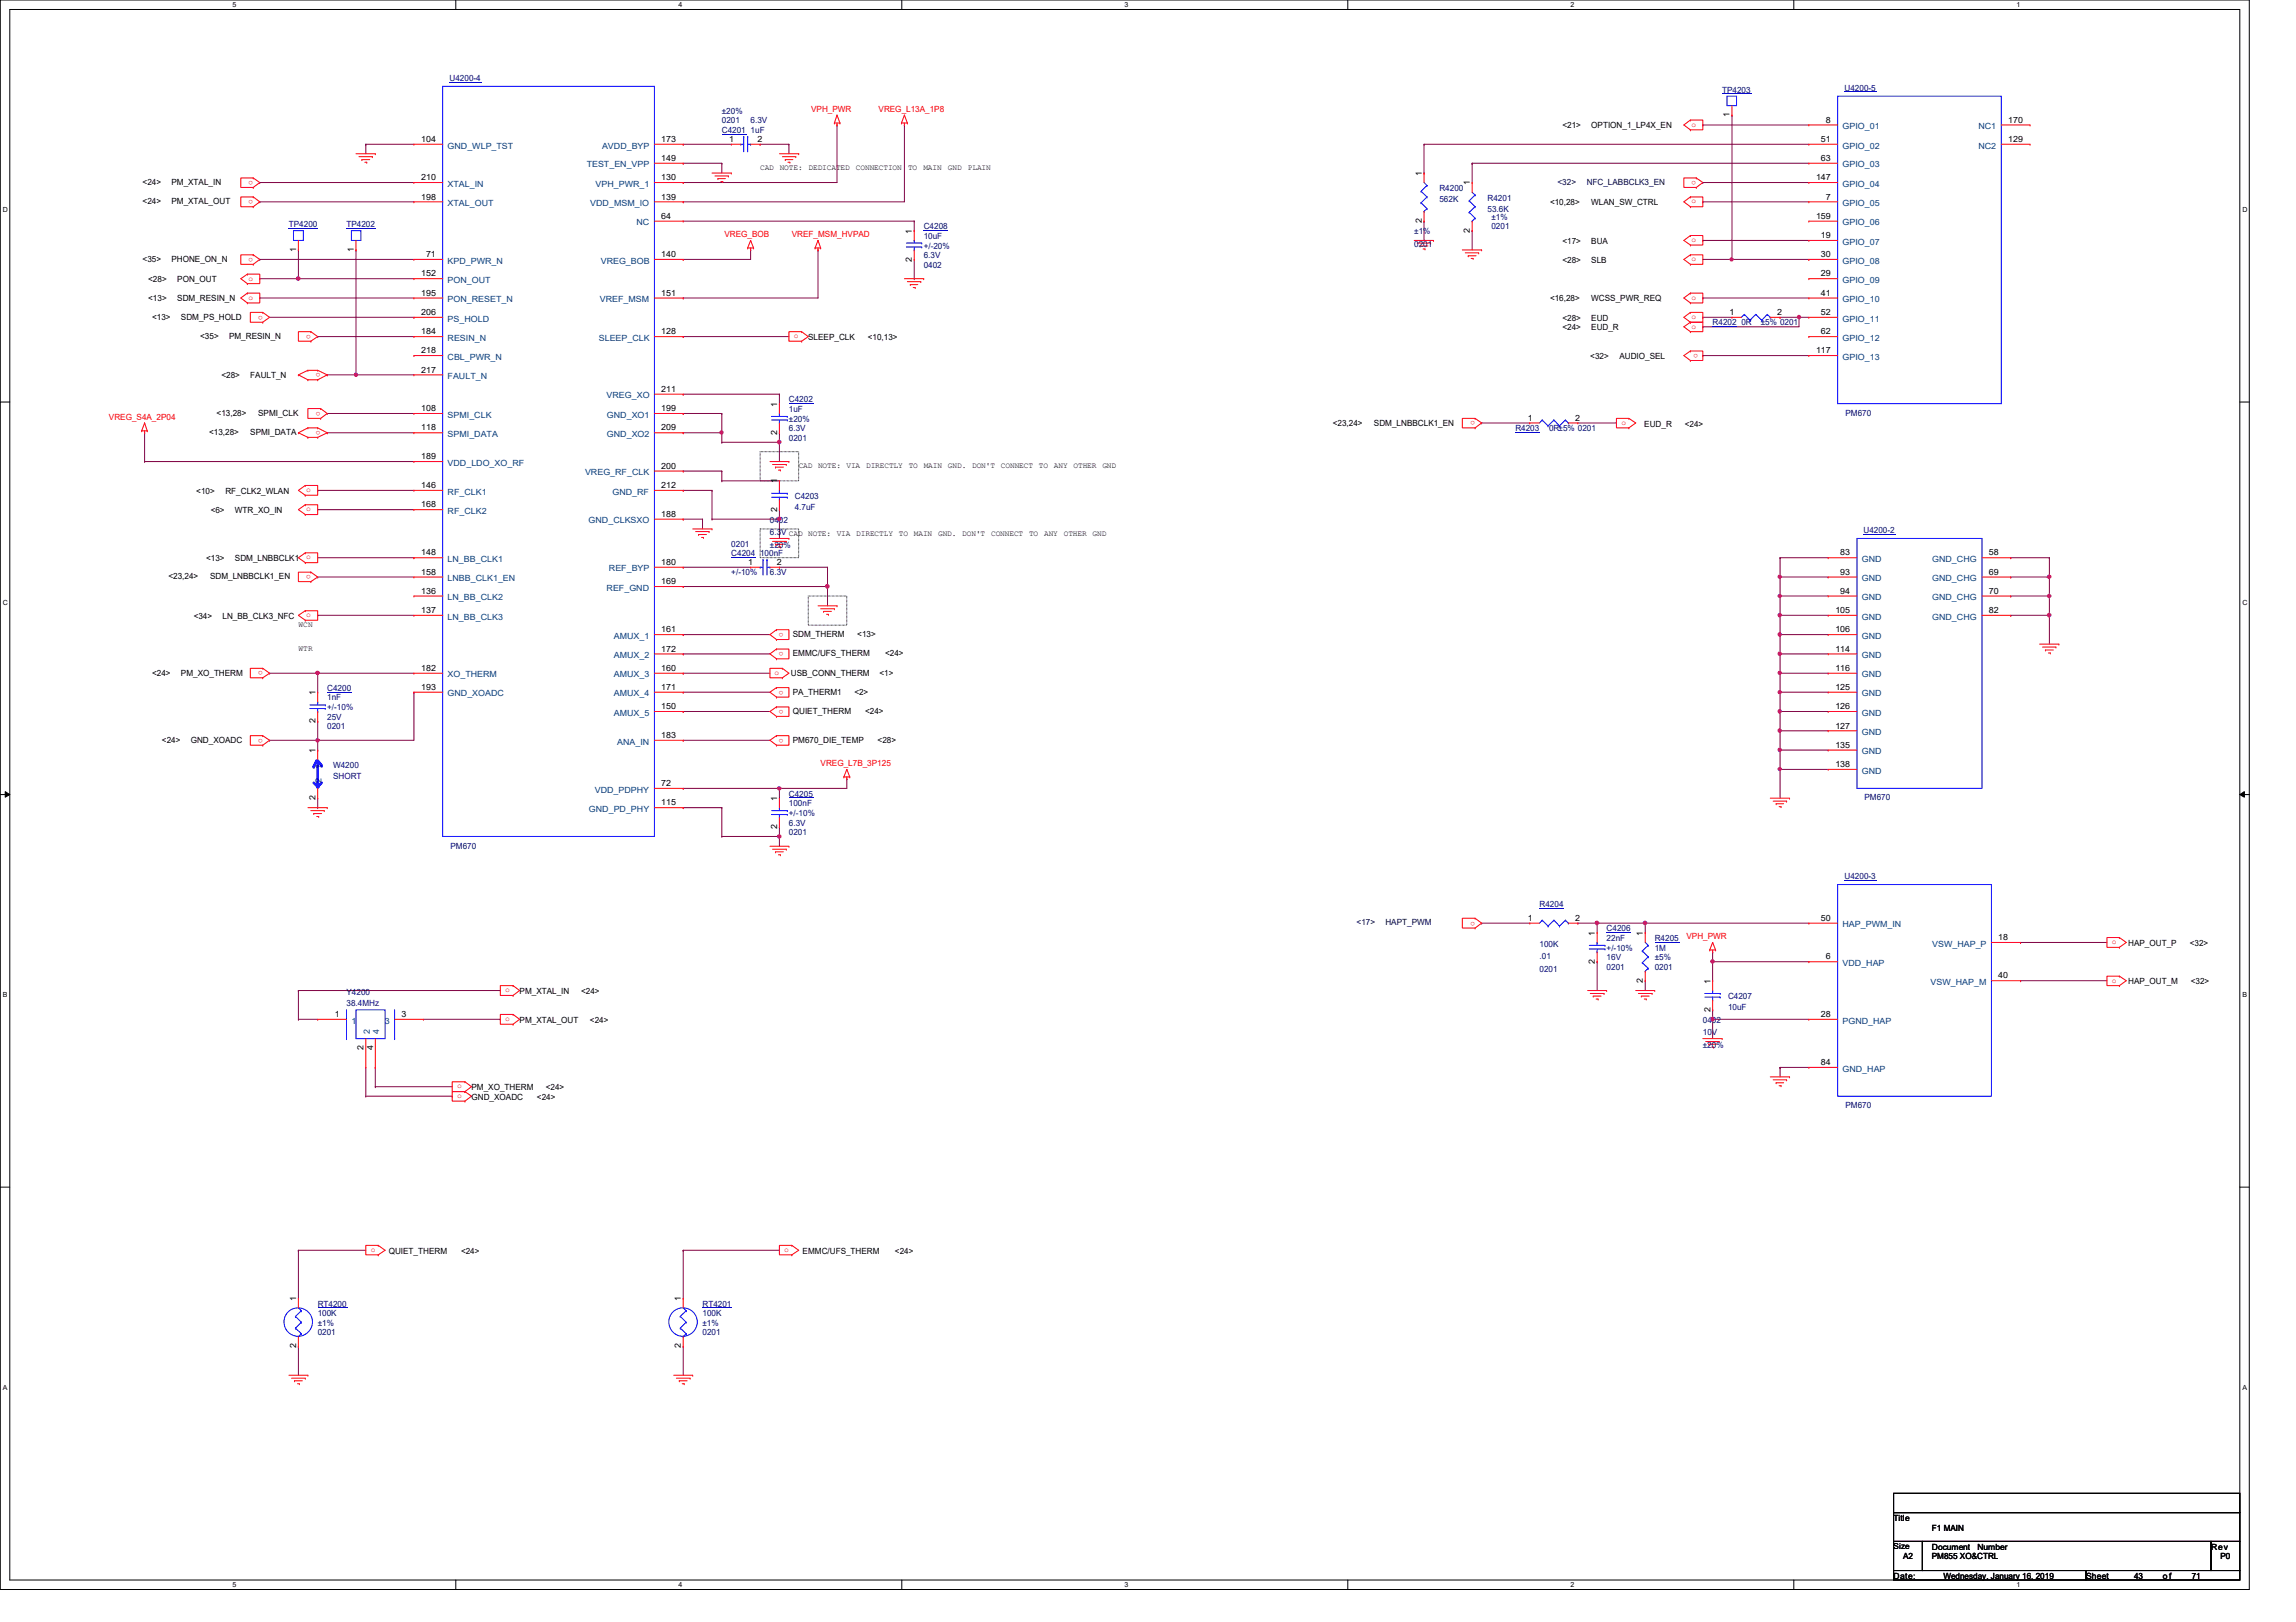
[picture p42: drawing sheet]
<svg xmlns="http://www.w3.org/2000/svg" width="297mm" height="210mm" viewBox="0 0 297 210" stroke-linecap="round" stroke-linejoin="round" font-family="sans-serif">
<defs><g id="words">
<g font-size="1.1" fill="#000080">
<text x="58.2" y="10.5">U4200-4</text>
<text x="222.8" y="12">TP4203</text>
<text x="238.6" y="11.7">U4200-5</text>
<text x="93.4" y="17.2">C4201</text>
<text x="93.4" y="16">0201</text>
<text x="93.4" y="14.7">±20%</text>
<text x="97.1" y="16">6.3V</text>
<text x="97.1" y="17.2">1uF</text>
<text x="37.4" y="29.4">TP4200</text>
<text x="44.8" y="29.4">TP4202</text>
<text x="119.5" y="29.7">C4208</text>
<text x="186.2" y="24.7">R4200</text>
<text x="186.2" y="26.2">562K</text>
<text x="192.4" y="26">R4201</text>
<text x="192.4" y="27.4">53.6K</text>
<text x="193" y="28.4">±1%</text>
<text x="193" y="29.7">0201</text>
<text x="119.5" y="30.9">10uF</text>
<text x="119.5" y="34.6">0402</text>
<text x="119.5" y="33.4">6.3V</text>
<text x="119.5" y="32.2">+/-20%</text>
<text x="183" y="30.3">±1%</text>
<text x="183" y="31.9">0201</text>
<text x="221.6" y="42.1">R4202</text>
<text x="225.3" y="42.1">0R</text>
<text x="227.8" y="42.1">±5% 0201</text>
<text x="102.1" y="52.1">C4202</text>
<text x="102.1" y="53.3">1uF</text>
<text x="238.8" y="53.8">PM670</text>
<text x="102.1" y="57.1">0201</text>
<text x="102.1" y="55.8">6.3V</text>
<text x="102.1" y="54.6">±20%</text>
<text x="196" y="55.8">R4203</text>
<text x="200.4" y="55.8">0R±5% 0201</text>
<text x="102.8" y="64.5">C4203</text>
<text x="102.8" y="66">4.7uF</text>
<text x="94.6" y="72">C4204</text>
<text x="94.6" y="70.7">0201</text>
<text x="98.3" y="72">100nF</text>
<text x="99.6" y="67.6">0402</text>
<text x="99.6" y="69.3">6.3V CAD NOTE: VIA</text>
<text x="99.6" y="70.9">±20%</text>
<text x="241.1" y="69">U4200-2</text>
<text x="94.6" y="74.5">+/-10%</text>
<text x="99.6" y="74.5">6.3V</text>
<text x="42.3" y="89.4">C4200</text>
<text x="42.3" y="90.6">1nF</text>
<text x="42.3" y="94.4">0201</text>
<text x="42.3" y="93.1">25V</text>
<text x="42.3" y="91.9">+/-10%</text>
<text x="43.1" y="99.4">W4200</text>
<text x="43.1" y="100.8">SHORT</text>
<text x="102.1" y="103.1">C4205</text>
<text x="102.1" y="104.4">100nF</text>
<text x="102.1" y="106.8">6.3V</text>
<text x="102.1" y="105.6">+/-10%</text>
<text x="241.2" y="103.6">PM670</text>
<text x="58.3" y="109.8">PM670</text>
<text x="102.1" y="108.1">0201</text>
<text x="238.6" y="113.8">U4200-3</text>
<text x="199.2" y="117.4">R4204</text>
<text x="199.2" y="122.5">100K</text>
<text x="199.2" y="124.1">.01</text>
<text x="199.2" y="125.7">0201</text>
<text x="207.9" y="120.5">C4206</text>
<text x="207.9" y="121.8">22nF</text>
<text x="207.9" y="125.5">0201</text>
<text x="207.9" y="124.2">16V</text>
<text x="207.9" y="123">+/-10%</text>
<text x="214.1" y="121.8">R4205</text>
<text x="214.1" y="123">1M</text>
<text x="214.1" y="124.2">±5%</text>
<text x="214.1" y="125.5">0201</text>
<text x="44.8" y="128.7">Y4200</text>
<text x="44.8" y="130.2">38.4MHz</text>
<text x="223.6" y="129.2">C4207</text>
<text x="223.6" y="130.7">10uF</text>
<text x="220.3" y="132.3">0402</text>
<text x="220.3" y="134">10V</text>
<text x="220.3" y="135.6">±20%</text>
<text x="238.8" y="143.4">PM670</text>
<text x="41.1" y="169.1">RT4200</text>
<text x="41.1" y="170.3">100K</text>
<text x="41.1" y="171.5">±1%</text>
<text x="41.1" y="172.8">0201</text>
<text x="90.9" y="169.1">RT4201</text>
<text x="90.9" y="170.3">100K</text>
<text x="90.9" y="171.5">±1%</text>
<text x="90.9" y="172.8">0201</text>
</g>
<g font-size="1.1" fill="#f00">
<text x="104.9" y="14.5">VPH_PWR</text>
<text x="113.7" y="14.5">VREG_L13A_1P8</text>
<text x="93.7" y="30.6">VREG_BOB</text>
<text x="102.4" y="30.6">VREF_MSM_HVPAD</text>
<text x="14.1" y="54.3">VREG_S4A_2P04</text>
<text x="106.2" y="99.1">VREG_L7B_3P125</text>
<text x="218.2" y="121.5">VPH_PWR</text>
</g>
<g font-size="1.1">
<text x="202.1" y="16.6">&lt;21&gt;</text>
<text x="205.9" y="16.6">OPTION_1_LP4X_EN</text>
<text x="223.8" y="15.2" transform="rotate(-90 223.8 15.2)">1</text>
<text x="236.2" y="15.9">8</text>
<text x="259.8" y="15.9">170</text>
<text x="18.5" y="24">&lt;24&gt;</text>
<text x="22.2" y="24">PM_XTAL_IN</text>
<text x="54.5" y="18.4">104</text>
<text x="54.5" y="23.3">210</text>
<text x="85.6" y="18.4">173</text>
<text x="85.6" y="20.8">149</text>
<text x="85.6" y="23.3">130</text>
<text x="94.3" y="18.4">1</text>
<text x="98" y="18.4">2</text>
<text x="183.9" y="22.7" transform="rotate(-90 183.9 22.7)">1</text>
<text x="234.9" y="23.3">147</text>
<text x="235.6" y="18.4">51</text>
<text x="235.6" y="20.8">63</text>
<text x="259.8" y="18.4">129</text>
<text x="18.5" y="26.4">&lt;24&gt;</text>
<text x="22.2" y="26.4">PM_XTAL_OUT</text>
<text x="54.5" y="25.8">198</text>
<text x="85.6" y="25.8">139</text>
<text x="85.6" y="28.3">64</text>
<text x="183.9" y="28.9" transform="rotate(-90 183.9 28.9)">2</text>
<text x="190.2" y="24" transform="rotate(-90 190.2 24)">1</text>
<text x="200.5" y="26.5">&lt;10,28&gt;</text>
<text x="205.9" y="26.5">WLAN_SW_CTRL</text>
<text x="234.9" y="28.3">159</text>
<text x="236.2" y="25.8">7</text>
<text x="18.5" y="33.9">&lt;35&gt;</text>
<text x="22.2" y="33.9">PHONE_ON_N</text>
<text x="38.3" y="32.6" transform="rotate(-90 38.3 32.6)">1</text>
<text x="45.8" y="32.6" transform="rotate(-90 45.8 32.6)">1</text>
<text x="54.5" y="35.8">152</text>
<text x="55.1" y="33.3">71</text>
<text x="85.6" y="33.3">140</text>
<text x="118" y="33.9" transform="rotate(-90 118 33.9)">2</text>
<text x="118" y="30.2" transform="rotate(-90 118 30.2)">1</text>
<text x="190.2" y="30.1" transform="rotate(-90 190.2 30.1)">2</text>
<text x="202.1" y="31.5">&lt;17&gt;</text>
<text x="202.1" y="34">&lt;28&gt;</text>
<text x="205.9" y="31.5">BUA</text>
<text x="205.9" y="34">SLB</text>
<text x="235.6" y="30.8">19</text>
<text x="235.6" y="33.3">30</text>
<text x="235.6" y="35.8">29</text>
<text x="19.2" y="36.5">&lt;28&gt;</text>
<text x="19.2" y="39">&lt;13&gt;</text>
<text x="19.7" y="41.4">&lt;13&gt;</text>
<text x="22.9" y="36.5">PON_OUT</text>
<text x="22.9" y="39">SDM_RESIN_N</text>
<text x="23.4" y="41.4">SDM_PS_HOLD</text>
<text x="54.5" y="38.3">195</text>
<text x="54.5" y="40.8">206</text>
<text x="85.6" y="38.3">151</text>
<text x="200.5" y="39">&lt;16,28&gt;</text>
<text x="202.1" y="41.5">&lt;28&gt;</text>
<text x="205.9" y="39">WCSS_PWR_REQ</text>
<text x="205.9" y="41.5">EUD</text>
<text x="223.8" y="40.8">1</text>
<text x="229.9" y="40.8">2</text>
<text x="235.6" y="38.3">41</text>
<text x="235.6" y="40.8">52</text>
<text x="25.9" y="43.9">&lt;35&gt;</text>
<text x="29.6" y="43.9">PM_RESIN_N</text>
<text x="54.5" y="43.3">184</text>
<text x="54.5" y="45.7">218</text>
<text x="85.6" y="43.3">128</text>
<text x="104.6" y="44">SLEEP_CLK</text>
<text x="112.3" y="44">&lt;10,13&gt;</text>
<text x="202.1" y="42.8">&lt;24&gt;</text>
<text x="205.7" y="46.5">&lt;32&gt;</text>
<text x="205.9" y="42.8">EUD_R</text>
<text x="209.5" y="46.5">AUDIO_SEL</text>
<text x="234.9" y="45.7">117</text>
<text x="235.6" y="43.3">62</text>
<text x="28" y="53.8">&lt;13,28&gt;</text>
<text x="28.7" y="48.9">&lt;28&gt;</text>
<text x="32.4" y="48.9">FAULT_N</text>
<text x="33.4" y="53.8">SPMI_CLK</text>
<text x="54.5" y="48.2">217</text>
<text x="54.5" y="53.2">108</text>
<text x="85.6" y="50.7">211</text>
<text x="85.6" y="53.2">199</text>
<text x="100.5" y="52.6" transform="rotate(-90 100.5 52.6)">1</text>
<text x="27" y="56.3">&lt;13,28&gt;</text>
<text x="32.4" y="56.3">SPMI_DATA</text>
<text x="54.5" y="55.7">118</text>
<text x="54.5" y="59.4">189</text>
<text x="85.6" y="55.7">209</text>
<text x="100.5" y="56.3" transform="rotate(-90 100.5 56.3)">2</text>
<text x="172.4" y="55.1">&lt;23,24&gt;</text>
<text x="177.8" y="55.1">SDM_LNBBCLK1_EN</text>
<text x="197.7" y="54.4">1</text>
<text x="203.8" y="54.4">2</text>
<text x="212.7" y="55.2">EUD_R</text>
<text x="218" y="55.2">&lt;24&gt;</text>
<text x="25.4" y="63.9">&lt;10&gt;</text>
<text x="29.2" y="63.9">RF_CLK2_WLAN</text>
<text x="54.5" y="63.2">146</text>
<text x="54.5" y="65.7">168</text>
<text x="85.6" y="60.7">200</text>
<text x="85.6" y="63.2">212</text>
<text x="100.5" y="62.6" transform="rotate(-90 100.5 62.6)">1</text>
<text x="27.3" y="66.4">&lt;6&gt;</text>
<text x="30.4" y="66.4">WTR_XO_IN</text>
<text x="54.5" y="71.9">148</text>
<text x="85.6" y="66.9">188</text>
<text x="100.5" y="66.2" transform="rotate(-90 100.5 66.2)">2</text>
<text x="238.1" y="71.9">83</text>
<text x="257.3" y="71.9">58</text>
<text x="21.8" y="75">&lt;23,24&gt;</text>
<text x="26.7" y="72.6">&lt;13&gt;</text>
<text x="27.2" y="75">SDM_LNBBCLK1_EN</text>
<text x="30.4" y="72.6">SDM_LNBBCLK1</text>
<text x="54.5" y="74.4">158</text>
<text x="54.5" y="76.8">136</text>
<text x="85.6" y="73.1">180</text>
<text x="85.6" y="75.6">169</text>
<text x="96.8" y="73.1">1</text>
<text x="100.5" y="73.1">2</text>
<text x="238.1" y="74.4">93</text>
<text x="238.1" y="76.8">94</text>
<text x="257.3" y="74.4">69</text>
<text x="257.3" y="76.8">70</text>
<text x="25.1" y="80.1">&lt;34&gt;</text>
<text x="28.8" y="80.1">LN_BB_CLK3_NFC</text>
<text x="54.5" y="79.3">137</text>
<text x="85.6" y="81.8">161</text>
<text x="102.6" y="82.4">SDM_THERM</text>
<text x="110.9" y="82.4">&lt;13&gt;</text>
<text x="237.4" y="79.3">105</text>
<text x="237.4" y="81.8">106</text>
<text x="257.3" y="79.3">82</text>
<text x="19.7" y="87.4">&lt;24&gt;</text>
<text x="23.4" y="87.4">PM_XO_THERM</text>
<text x="40.8" y="90" transform="rotate(-90 40.8 90)">1</text>
<text x="54.5" y="86.8">182</text>
<text x="54.5" y="89.3">193</text>
<text x="85.6" y="84.3">172</text>
<text x="85.6" y="86.8">160</text>
<text x="85.6" y="89.3">171</text>
<text x="102.3" y="87.4">USB_CONN_THERM</text>
<text x="102.6" y="84.9">EMMC/UFS_THERM</text>
<text x="102.6" y="89.9">PA_THERM1</text>
<text x="110.5" y="89.9">&lt;2&gt;</text>
<text x="113.8" y="87.4">&lt;1&gt;</text>
<text x="114.5" y="84.9">&lt;24&gt;</text>
<text x="237.4" y="84.3">114</text>
<text x="237.4" y="86.8">116</text>
<text x="237.4" y="89.3">125</text>
<text x="40.8" y="93.6" transform="rotate(-90 40.8 93.6)">2</text>
<text x="85.6" y="91.8">150</text>
<text x="85.6" y="95.5">183</text>
<text x="102.6" y="92.4">QUIET_THERM</text>
<text x="111.9" y="92.4">&lt;24&gt;</text>
<text x="237.4" y="91.8">126</text>
<text x="237.4" y="94.3">127</text>
<text x="21" y="96.1">&lt;24&gt;</text>
<text x="24.7" y="96.1">GND_XOADC</text>
<text x="40.8" y="97.4" transform="rotate(-90 40.8 97.4)">1</text>
<text x="85.6" y="101.7">72</text>
<text x="102.6" y="96.1">PM670_DIE_TEMP</text>
<text x="113.5" y="96.1">&lt;28&gt;</text>
<text x="237.4" y="96.8">135</text>
<text x="237.4" y="99.3">138</text>
<text x="40.8" y="103.5" transform="rotate(-90 40.8 103.5)">2</text>
<text x="85.6" y="104.2">115</text>
<text x="100.5" y="107.3" transform="rotate(-90 100.5 107.3)">2</text>
<text x="100.5" y="103.6" transform="rotate(-90 100.5 103.6)">1</text>
<text x="197.7" y="119.2">1</text>
<text x="203.8" y="119.2">2</text>
<text x="235.6" y="119.2">50</text>
<text x="206.3" y="124.7" transform="rotate(-90 206.3 124.7)">2</text>
<text x="206.3" y="121.1" transform="rotate(-90 206.3 121.1)">1</text>
<text x="212.6" y="121.1" transform="rotate(-90 212.6 121.1)">1</text>
<text x="236.2" y="124.2">6</text>
<text x="258.5" y="121.7">18</text>
<text x="275.3" y="122.4">HAP_OUT_P</text>
<text x="283.3" y="122.4">&lt;32&gt;</text>
<text x="43.3" y="131.6">1</text>
<text x="51.9" y="131.6">3</text>
<text x="67.2" y="128.6">PM_XTAL_IN</text>
<text x="75.2" y="128.6">&lt;24&gt;</text>
<text x="212.6" y="127.2" transform="rotate(-90 212.6 127.2)">2</text>
<text x="221.3" y="130.9" transform="rotate(-90 221.3 130.9)">2</text>
<text x="221.3" y="127.3" transform="rotate(-90 221.3 127.3)">1</text>
<text x="235.6" y="131.6">28</text>
<text x="258.5" y="126.6">40</text>
<text x="275.3" y="127.4">HAP_OUT_M</text>
<text x="283.4" y="127.4">&lt;32&gt;</text>
<text x="47" y="135.9" transform="rotate(-90 47 135.9)">2</text>
<text x="48.3" y="135.9" transform="rotate(-90 48.3 135.9)">4</text>
<text x="67.2" y="132.3">PM_XTAL_OUT</text>
<text x="76.3" y="132.3">&lt;24&gt;</text>
<text x="235.6" y="137.8">84</text>
<text x="61" y="141.1">PM_XO_THERM</text>
<text x="61" y="142.3">GND_XOADC</text>
<text x="69.5" y="142.3">&lt;24&gt;</text>
<text x="70.6" y="141.1">&lt;24&gt;</text>
<text x="50.3" y="162.2">QUIET_THERM</text>
<text x="59.6" y="162.2">&lt;24&gt;</text>
<text x="103.8" y="162.2">EMMC/UFS_THERM</text>
<text x="115.8" y="162.2">&lt;24&gt;</text>
<text x="38.3" y="168.4" transform="rotate(-90 38.3 168.4)">1</text>
<text x="88.1" y="168.4" transform="rotate(-90 88.1 168.4)">1</text>
<text x="38.3" y="174.5" transform="rotate(-90 38.3 174.5)">2</text>
<text x="88.1" y="174.5" transform="rotate(-90 88.1 174.5)">2</text>
<text x="245" y="196.8">Title</text>
<text x="245" y="200.4">Size</text>
<text x="246.2" y="201.8">A2</text>
<text x="249.9" y="200.5">Document</text>
<text x="249.9" y="201.8">PM855 XO&amp;CTRL</text>
<text x="249.9" y="198.1">F1 MAIN</text>
<text x="255.8" y="200.5">Number</text>
<text x="286" y="200.5">Rev</text>
<text x="287.3" y="201.8">P0</text>
<text x="245" y="204.3">Date:</text>
<text x="251.4" y="204.3">Wednesday, January 16, 2019</text>
<text x="269.9" y="204.3">Sheet</text>
<text x="276.1" y="204.3">43</text>
<text x="279.8" y="204.3">o f</text>
<text x="283.5" y="204.3">71</text>
</g>
<g font-size="1.1" fill="#004080">
<text x="238.4" y="16.7">GPIO_01</text>
<text x="255.9" y="16.7">NC1</text>
<text x="57.9" y="19.2">GND_WLP_TST</text>
<text x="75.9" y="21.7">TEST_EN_VPP</text>
<text x="77.9" y="19.2">AVDD_BYP</text>
<text x="238.4" y="19.2">GPIO_02</text>
<text x="238.4" y="21.7">GPIO_03</text>
<text x="255.9" y="19.2">NC2</text>
<text x="57.9" y="24.2">XTAL_IN</text>
<text x="57.9" y="26.7">XTAL_OUT</text>
<text x="76.4" y="26.7">VDD_MSM_IO</text>
<text x="77" y="24.2">VPH_PWR_1</text>
<text x="82.3" y="29.2">NC</text>
<text x="238.4" y="24.2">GPIO_04</text>
<text x="238.4" y="26.7">GPIO_05</text>
<text x="238.4" y="29.2">GPIO_06</text>
<text x="57.9" y="34.1">KPD_PWR_N</text>
<text x="77.7" y="34.1">VREG_BOB</text>
<text x="238.4" y="31.7">GPIO_07</text>
<text x="238.4" y="34.1">GPIO_08</text>
<text x="57.9" y="36.6">PON_OUT</text>
<text x="57.9" y="39.1">PON_RESET_N</text>
<text x="57.9" y="41.6">PS_HOLD</text>
<text x="77.6" y="39.1">VREF_MSM</text>
<text x="238.4" y="36.6">GPIO_09</text>
<text x="238.4" y="39.1">GPIO_10</text>
<text x="238.4" y="41.6">GPIO_11</text>
<text x="57.9" y="44.1">RESIN_N</text>
<text x="57.9" y="46.6">CBL_PWR_N</text>
<text x="77.5" y="44.1">SLEEP_CLK</text>
<text x="238.4" y="44.1">GPIO_12</text>
<text x="238.4" y="46.6">GPIO_13</text>
<text x="57.9" y="49.1">FAULT_N</text>
<text x="78.5" y="51.6">VREG_XO</text>
<text x="57.9" y="54.1">SPMI_CLK</text>
<text x="57.9" y="56.6">SPMI_DATA</text>
<text x="78.5" y="54.1">GND_XO1</text>
<text x="78.5" y="56.6">GND_XO2</text>
<text x="57.9" y="60.3">VDD_LDO_XO_RF</text>
<text x="57.9" y="64">RF_CLK1</text>
<text x="75.7" y="61.5">VREG_RF_CLK</text>
<text x="79.2" y="64">GND_RF</text>
<text x="57.9" y="66.5">RF_CLK2</text>
<text x="76.2" y="67.7">GND_CLKSXO</text>
<text x="57.9" y="72.7">LN_BB_CLK1</text>
<text x="57.9" y="75.2">LNBB_CLK1_EN</text>
<text x="57.9" y="77.7">LN_BB_CLK2</text>
<text x="78.5" y="76.5">REF_GND</text>
<text x="78.8" y="74">REF_BYP</text>
<text x="240.9" y="72.7">GND</text>
<text x="240.9" y="75.2">GND</text>
<text x="240.9" y="77.7">GND</text>
<text x="250" y="72.7">GND_CHG</text>
<text x="250" y="75.2">GND_CHG</text>
<text x="250" y="77.7">GND_CHG</text>
<text x="57.9" y="80.2">LN_BB_CLK3</text>
<text x="79.4" y="82.7">AMUX_1</text>
<text x="240.9" y="80.2">GND</text>
<text x="240.9" y="82.7">GND</text>
<text x="250" y="80.2">GND_CHG</text>
<text x="57.9" y="87.7">XO_THERM</text>
<text x="79.4" y="85.2">AMUX_2</text>
<text x="79.4" y="87.7">AMUX_3</text>
<text x="240.9" y="85.2">GND</text>
<text x="240.9" y="87.7">GND</text>
<text x="57.9" y="90.1">GND_XOADC</text>
<text x="79.4" y="90.1">AMUX_4</text>
<text x="79.4" y="92.6">AMUX_5</text>
<text x="240.9" y="90.1">GND</text>
<text x="240.9" y="92.6">GND</text>
<text x="240.9" y="95.1">GND</text>
<text x="41.6" y="101.4" transform="rotate(-90 41.6 101.4)">2</text>
<text x="41.6" y="99.6" transform="rotate(-90 41.6 99.6)">1</text>
<text x="79.8" y="96.4">ANA_IN</text>
<text x="240.9" y="97.6">GND</text>
<text x="240.9" y="100.1">GND</text>
<text x="76.2" y="105.1">GND_PD_PHY</text>
<text x="77" y="102.6">VDD_PDPHY</text>
<text x="238.4" y="120">HAP_PWM_IN</text>
<text x="238.4" y="125">VDD_HAP</text>
<text x="250" y="122.5">VSW_HAP_P</text>
<text x="249.8" y="127.5">VSW_HAP_M</text>
<text x="45.5" y="132.5">1</text>
<text x="47.8" y="133.8" transform="rotate(-90 47.8 133.8)">2</text>
<text x="49.1" y="133.8" transform="rotate(-90 49.1 133.8)">4</text>
<text x="49.8" y="132.5">3</text>
<text x="238.4" y="132.5">PGND_HAP</text>
<text x="238.4" y="138.7">GND_HAP</text>
</g>
<g font-size="1.1" fill="#000040">
<text x="201.5" y="24">&lt;32&gt;</text>
<text x="205.3" y="24">NFC_LABBCLK3_EN</text>
<text x="175.5" y="119.8">&lt;17&gt;</text>
<text x="179.2" y="119.8">HAPT_PWM</text>
</g>
<g font-size="1" fill="#f00">
<text x="218.8" y="16.4">o</text>
<text x="32.8" y="23.4" transform="rotate(180 32.8 23.4)">o</text>
<text x="219.5" y="23.4" transform="rotate(180 219.5 23.4)">o</text>
<text x="32.8" y="25.9" transform="rotate(180 32.8 25.9)">o</text>
<text x="218.8" y="26.3">o</text>
<text x="32.8" y="33.4" transform="rotate(180 32.8 33.4)">o</text>
<text x="218.8" y="31.3">o</text>
<text x="218.8" y="33.8">o</text>
<text x="32.1" y="36.3">o</text>
<text x="32.1" y="38.8">o</text>
<text x="34" y="40.9" transform="rotate(180 34 40.9)">o</text>
<text x="218.8" y="38.8">o</text>
<text x="218.8" y="41.3">o</text>
<text x="40.2" y="43.3" transform="rotate(180 40.2 43.3)">o</text>
<text x="102.7" y="43.8">o</text>
<text x="218.8" y="42.5">o</text>
<text x="219.7" y="45.8" transform="rotate(180 219.7 45.8)">o</text>
<text x="41.5" y="48.3" transform="rotate(180 41.5 48.3)">o</text>
<text x="41.5" y="53.3" transform="rotate(180 41.5 53.3)">o</text>
<text x="41.5" y="55.8" transform="rotate(180 41.5 55.8)">o</text>
<text x="190.8" y="54.5" transform="rotate(180 190.8 54.5)">o</text>
<text x="209.8" y="55">o</text>
<text x="39.6" y="63.7">o</text>
<text x="39.6" y="66.2">o</text>
<text x="39.6" y="72.4">o</text>
<text x="40.2" y="74.4" transform="rotate(180 40.2 74.4)">o</text>
<text x="39.6" y="79.9">o</text>
<text x="101.3" y="81.9" transform="rotate(180 101.3 81.9)">o</text>
<text x="34" y="86.9" transform="rotate(180 34 86.9)">o</text>
<text x="100.2" y="87.3">o</text>
<text x="101.3" y="84.4" transform="rotate(180 101.3 84.4)">o</text>
<text x="101.3" y="89.4" transform="rotate(180 101.3 89.4)">o</text>
<text x="34" y="95.6" transform="rotate(180 34 95.6)">o</text>
<text x="101.3" y="91.9" transform="rotate(180 101.3 91.9)">o</text>
<text x="101.3" y="95.6" transform="rotate(180 101.3 95.6)">o</text>
<text x="190.8" y="119.3" transform="rotate(180 190.8 119.3)">o</text>
<text x="273.2" y="122.2">o</text>
<text x="65.4" y="128.4">o</text>
<text x="273.2" y="127.2">o</text>
<text x="65.4" y="132.1">o</text>
<text x="59.1" y="140.8">o</text>
<text x="59.1" y="142.1">o</text>
<text x="48" y="162">o</text>
<text x="101.5" y="162">o</text>
</g>
<g font-size="1">
<text x="98.3" y="22">CAD</text>
<text x="100.9" y="22">NOTE:</text>
<text x="104.6" y="22">DEDICATED</text>
<text x="110.7" y="22">CONNECTION</text>
<text x="117.5" y="22">TO</text>
<text x="119.5" y="22">MAIN</text>
<text x="122.6" y="22">GND</text>
<text x="125.2" y="22">PLAIN</text>
<text x="103.3" y="60.6">CAD NOTE: VIA</text>
<text x="112.1" y="60.6">DIRECTLY</text>
<text x="117.6" y="60.6">TO</text>
<text x="119.5" y="60.6">MAIN</text>
<text x="122.6" y="60.6">GND.</text>
<text x="125.8" y="60.6">DON'T</text>
<text x="129.5" y="60.6">CONNECT</text>
<text x="134.4" y="60.6">TO</text>
<text x="136.4" y="60.6">ANY</text>
<text x="138.9" y="60.6">OTHER</text>
<text x="142.6" y="60.6">GND</text>
<text x="110.8" y="69.3">DIRECTLY</text>
<text x="116.3" y="69.3">TO</text>
<text x="118.2" y="69.3">MAIN</text>
<text x="121.4" y="69.3">GND.</text>
<text x="124.5" y="69.3">DON'T</text>
<text x="128.2" y="69.3">CONNECT</text>
<text x="133.1" y="69.3">TO</text>
<text x="135.1" y="69.3">ANY</text>
<text x="137.6" y="69.3">OTHER</text>
<text x="141.3" y="69.3">GND</text>
<text x="38.6" y="81.1">WCN</text>
<text x="38.6" y="84.2">WTR</text>
</g>
<g font-size=".9">
<text x="30.1" y=".9">5</text>
<text x="87.8" y=".9">4</text>
<text x="145.5" y=".9">3</text>
<text x="203.2" y=".9">2</text>
<text x="260.9" y=".9">1</text>
<text x=".4" y="27.4">D</text>
<text x="290.1" y="27.4">D</text>
<text x=".4" y="78.2">C</text>
<text x="290.1" y="78.2">C</text>
<text x=".4" y="129">B</text>
<text x="290.1" y="129">B</text>
<text x=".4" y="179.8">A</text>
<text x="290.1" y="179.8">A</text>
<text x="30.1" y="205.4">5</text>
<text x="87.8" y="205.4">4</text>
<text x="145.5" y="205.4">3</text>
<text x="203.2" y="205.4">2</text>
<text x="260.9" y="205.4">1</text>
</g>
</g></defs>
<path d="M0 0h291v205.7h-291zM1.3 1.2h288.5v203.3h-288.5z" fill="none" stroke="#000" stroke-width=".13"/>
<g fill="#fff">
<path d="M30.1 .1h.5v1h-.5z"/>
<path d="M30.1 204.6h.5v1h-.5z"/>
</g>
<path d="M59 0v1.2M59 204.5v1.2" fill="none" stroke="#000" stroke-width=".13"/>
<g fill="#fff">
<path d="M87.8 .1h.5v1h-.5z"/>
<path d="M87.8 204.6h.5v1h-.5z"/>
</g>
<path d="M116.7 0v1.2M116.7 204.5v1.2" fill="none" stroke="#000" stroke-width=".13"/>
<g fill="#fff">
<path d="M145.5 .1h.5v1h-.5z"/>
<path d="M145.5 204.6h.5v1h-.5z"/>
</g>
<path d="M174.4 0v1.2M174.4 204.5v1.2" fill="none" stroke="#000" stroke-width=".13"/>
<g fill="#fff">
<path d="M203.2 .1h.5v1h-.5z"/>
<path d="M203.2 204.6h.5v1h-.5z"/>
</g>
<path d="M232.1 0v1.2M232.1 204.5v1.2" fill="none" stroke="#000" stroke-width=".13"/>
<g fill="#fff">
<path d="M260.9 .1h.5v1h-.5z"/>
<path d="M260.9 204.6h.5v1h-.5z"/>
<path d="M.4 26.6h.6v1h-.6z"/>
<path d="M290.1 26.6h.6v1h-.6z"/>
<path d="M.4 77.4h.6v1h-.6z"/>
<path d="M290.1 77.4h.6v1h-.6z"/>
</g>
<path d="M0 52h1.3M289.8 52h1.2" fill="none" stroke="#000" stroke-width=".13"/>
<g fill="#fff">
<path d="M.4 128.2h.6v1h-.6z"/>
<path d="M290.1 128.2h.6v1h-.6z"/>
</g>
<path d="M0 102.8h1.3M.7 102.4l.6 .4-.6 .4zM289.8 102.8l.6-.4v.8zM289.8 102.8h1.2" fill="none" stroke="#000" stroke-width=".13"/>
<path d="M.7 102.4l.6 .4-.6 .4zM289.8 102.8l.6-.4v.8z" fill="#000"/>
<g fill="#fff">
<path d="M.4 179h.5v1h-.5z"/>
<path d="M290.1 179h.6v1h-.6z"/>
</g>
<path d="M98.3 58.5h5v3.7h-5zM98.3 68.5h5v3.7h-5zM104.6 77.1h5v3.8h-5zM0 153.6h1.3M289.8 153.6h1.2" fill="none" stroke="#000" stroke-width=".13"/>
<g fill="none" stroke="#800040" stroke-width=".13">
<path d="M98.3 18.7h.1M98.3 18.7h3.8M38.6 32.3h.1M38.6 36.1h.1M38.6 32.3v3.8M38.6 36.1h14.9M265.1 72.2h.1M265.1 72.2v2.5M38.6 128.2h.1M38.6 128.2h26.1M38.6 128.2v3.7M38.6 174.2h.1"/>
<path d="M38.6 174.2v3.8M88.4 161.8h.1M88.4 174.2h.1M88.4 161.8v6.2M88.4 174.2v3.8M88.4 161.8h12.4"/>
</g>
<path d="M264.9 74.5h.4v.1v.2h-.2h-.2z" fill-rule="evenodd" fill="#f0f"/>
<path d="M264.9 74.5h.4v.1v.2h-.2h-.2z" fill="none" stroke="#f0f" stroke-width=".13"/>
<path d="M34.9 41.1h18.6M53.5 41.1h.1M260.1 72.2h.1M260.1 74.7h.1M260.1 77.1h.1M260.1 72.2h5M260.1 74.7h5M260.1 77.1h5M265.1 74.7h.1M265.1 77.1h.1M265.1 74.7v4.9" fill="none" stroke="#800040" stroke-width=".13"/>
<path d="M264.9 79.4h.4v.2v.2h-.2h-.2z" fill-rule="evenodd" fill="#f0f"/>
<path d="M264.9 79.4h.4v.2v.2h-.2h-.2z" fill="none" stroke="#f0f" stroke-width=".13"/>
<path d="M264.9 77h.4v.1v.2h-.2h-.2z" fill-rule="evenodd" fill="#f0f"/>
<path d="M264.9 77h.4v.1v.2h-.2h-.2z" fill="none" stroke="#f0f" stroke-width=".13"/>
<path d="M230.3 72.2h.1M230.3 72.2v2.5M260.1 79.6h.1M260.1 79.6h5M265.1 79.6h.1M265.1 79.6v3.8" fill="none" stroke="#800040" stroke-width=".13"/>
<path d="M230.1 74.5h.3l.1 .1-.1 .2h-.2h-.1z" fill-rule="evenodd" fill="#f0f"/>
<path d="M230.1 74.5h.3l.1 .1-.1 .2h-.2h-.1z" fill="none" stroke="#f0f" stroke-width=".13"/>
<path d="M230.3 72.2h.1M230.3 74.7h.1M230.3 77.1h.1M230.3 72.2h6.2M230.3 74.7h6.2M230.3 74.7v4.9M230.3 77.1h6.2M54.8 131.9h9.9M64.7 131.9h.1" fill="none" stroke="#800040" stroke-width=".13"/>
<path d="M230.1 79.4h.3l.1 .2-.1 .2h-.2h-.1z" fill-rule="evenodd" fill="#f0f"/>
<path d="M230.1 79.4h.3l.1 .2-.1 .2h-.2h-.1z" fill="none" stroke="#f0f" stroke-width=".13"/>
<path d="M230.1 77h.3l.1 .1-.1 .2h-.2h-.1z" fill-rule="evenodd" fill="#f0f"/>
<path d="M230.1 77h.3l.1 .1-.1 .2h-.2h-.1z" fill="none" stroke="#f0f" stroke-width=".13"/>
<path d="M230.3 79.6h.1M230.3 79.6h6.2M230.3 79.6v2.5M230.3 82.1h.1M230.3 82.1h6.2" fill="none" stroke="#800040" stroke-width=".13"/>
<path d="M230.1 81.9h.3l.1 .2-.1 .2h-.2h-.1z" fill-rule="evenodd" fill="#f0f"/>
<path d="M230.1 81.9h.3l.1 .2-.1 .2h-.2h-.1z" fill="none" stroke="#f0f" stroke-width=".13"/>
<path d="M230.3 82.1h.1M230.3 84.6h.1M230.3 82.1v5M230.3 84.6h6.2" fill="none" stroke="#800040" stroke-width=".13"/>
<path d="M230.1 86.9h.3l.1 .2-.1 .1-.2 .1-.1-.1z" fill-rule="evenodd" fill="#f0f"/>
<path d="M230.1 86.9h.3l.1 .2-.1 .1-.2 .1-.1-.1z" fill="none" stroke="#f0f" stroke-width=".13"/>
<path d="M230.1 84.4h.3l.1 .2-.1 .2h-.2h-.1z" fill-rule="evenodd" fill="#f0f"/>
<path d="M230.1 84.4h.3l.1 .2-.1 .2h-.2h-.1z" fill="none" stroke="#f0f" stroke-width=".13"/>
<path d="M230.3 87.1h.1M230.3 89.6h.1M230.3 87.1h6.2M230.3 87.1v5M230.3 89.6h6.2" fill="none" stroke="#800040" stroke-width=".13"/>
<path d="M230.1 91.9h.3l.1 .1-.1 .2-.2 .1-.1-.1z" fill-rule="evenodd" fill="#f0f"/>
<path d="M230.1 91.9h.3l.1 .1-.1 .2-.2 .1-.1-.1z" fill="none" stroke="#f0f" stroke-width=".13"/>
<path d="M230.1 89.4h.3l.1 .2-.1 .1-.2 .1-.1-.1z" fill-rule="evenodd" fill="#f0f"/>
<path d="M230.1 89.4h.3l.1 .2-.1 .1-.2 .1-.1-.1z" fill="none" stroke="#f0f" stroke-width=".13"/>
<path d="M230.3 92.1h.1M230.3 92.1h6.2M230.3 92.1v2.5" fill="none" stroke="#800040" stroke-width=".13"/>
<path d="M230.1 94.4h.3l.1 .1-.1 .2-.2 .1-.1-.1z" fill-rule="evenodd" fill="#f0f"/>
<path d="M230.1 94.4h.3l.1 .1-.1 .2-.2 .1-.1-.1z" fill="none" stroke="#f0f" stroke-width=".13"/>
<path d="M190.5 29.8h.1M190.5 29.8v2.5M230.3 94.6h.1M230.3 97.1h.1M230.3 94.6h6.2M230.3 94.6v2.5M230.3 97.1h6.2" fill="none" stroke="#800040" stroke-width=".13"/>
<path d="M230.1 96.9h.3l.1 .1-.1 .2-.2 .1-.1-.1z" fill-rule="evenodd" fill="#f0f"/>
<path d="M230.1 96.9h.3l.1 .1-.1 .2-.2 .1-.1-.1z" fill="none" stroke="#f0f" stroke-width=".13"/>
<path d="M190.5 21.1h.1M190.5 21.1h43.5M190.5 21.1v2.5M230.3 97.1h.1M230.3 99.6h.1M230.3 97.1v2.5M230.3 99.6h6.2" fill="none" stroke="#800040" stroke-width=".13"/>
<path d="M230.1 99.4h.3l.1 .1-.1 .2h-.2h-.1z" fill-rule="evenodd" fill="#f0f"/>
<path d="M230.1 99.4h.3l.1 .1-.1 .2h-.2h-.1z" fill="none" stroke="#f0f" stroke-width=".13"/>
<path d="M224.1 14.9h.1M224.1 14.9v18.7M230.3 99.6h.1M230.3 99.6v3.7M261.4 122h.1M261.4 126.9h.1M261.4 122h11.2M261.4 126.9h11.2" fill="none" stroke="#800040" stroke-width=".13"/>
<path d="M223.9 33.4h.3v.2v.1l-.2 .1-.1-.1z" fill-rule="evenodd" fill="#f0f"/>
<path d="M223.9 33.4h.3v.2v.1l-.2 .1-.1-.1z" fill="none" stroke="#f0f" stroke-width=".13"/>
<g fill="none" stroke="#800040" stroke-width=".13">
<path d="M47.3 18.7h.1M47.3 18.7h6.2M47.3 18.7v1.2M33.6 23.6h.1M33.6 26.1h.1M33.6 33.6h.1M33.6 33.6h19.9M33.6 23.6h19.9M33.6 26.1h19.9M224.1 33.6h9.9M234 33.6h.1M221.6 124.5h.1"/>
<path d="M221.6 124.5h12.4"/>
</g>
<path d="M221.4 124.3h.3l.1 .1-.1 .2h-.2h-.1z" fill-rule="evenodd" fill="#f0f"/>
<path d="M221.4 124.3h.3l.1 .1-.1 .2h-.2h-.1z" fill="none" stroke="#f0f" stroke-width=".13"/>
<path d="M33.6 36.1h.1M33.6 36.1h5M221.6 123.2h.1M221.6 123.2v1.3" fill="none" stroke="#800040" stroke-width=".13"/>
<path d="M38.4 35.9h.3l.1 .1-.1 .2-.1 .1-.2-.1z" fill-rule="evenodd" fill="#f0f"/>
<path d="M38.4 35.9h.3l.1 .1-.1 .2-.1 .1-.2-.1z" fill="none" stroke="#f0f" stroke-width=".13"/>
<path d="M33.6 38.6h.1M33.6 38.6h19.9M221.6 124.5h.1M221.6 130.7h.1M221.6 131.9h.1M221.6 124.5v2.4M221.6 130.7v3.7M221.6 131.9h12.4" fill="none" stroke="#800040" stroke-width=".13"/>
<path d="M221.4 131.7h.3l.1 .2-.1 .1-.2 .1-.1-.1z" fill-rule="evenodd" fill="#f0f"/>
<path d="M221.4 131.7h.3l.1 .2-.1 .1-.2 .1-.1-.1z" fill="none" stroke="#f0f" stroke-width=".13"/>
<g fill="none" stroke="#800040" stroke-width=".13">
<path d="M18.7 56h.1M18.7 59.7h.1M18.7 56v3.7M18.7 59.7h34.8M41.1 43.6h.1M41.1 43.6h12.4M42.3 48.5h.1M42.3 53.5h.1M42.3 56h.1M42.3 48.5h3.8M42.3 53.5h11.2M42.3 56h11.2"/>
<path d="M212.8 119.5h.1M212.8 119.5h21.2M230.3 138.1h.1M230.3 138.1v1.3M230.3 138.1h3.7"/>
</g>
<path d="M212.7 119.3h.3l.1 .1-.1 .2-.2 .1-.1-.1z" fill-rule="evenodd" fill="#f0f"/>
<path d="M212.7 119.3h.3l.1 .1-.1 .2-.2 .1-.1-.1z" fill="none" stroke="#f0f" stroke-width=".13"/>
<path d="M204.1 119.5h.1M204.1 119.5h2.5M212.8 119.5h.1M212.8 119.5v1.2" fill="none" stroke="#800040" stroke-width=".13"/>
<path d="M206.4 119.3h.4v.1v.2l-.2 .1-.2-.1z" fill-rule="evenodd" fill="#f0f"/>
<path d="M206.4 119.3h.4v.1v.2l-.2 .1-.2-.1z" fill="none" stroke="#f0f" stroke-width=".13"/>
<g fill="none" stroke="#800040" stroke-width=".13">
<path d="M220.3 16.2h.1M220.3 16.2h13.7M220.3 26.1h.1M220.3 31.1h.1M220.3 26.1h13.7M220.3 31.1h13.7M220.3 33.6h3.8M224.1 33.6h.1M41.1 63.5h.1M41.1 66h.1M41.1 74.7h.1M41.1 63.5h12.4"/>
<path d="M41.1 66h12.4M41.1 72.2h12.4M41.1 74.7h12.4M53.5 72.2h.1M34.9 87.1h.1M34.9 87.1h6.2M191.7 119.5h.1M191.7 119.5h6.2M206.6 119.5h.1M206.6 119.5v1.2M206.6 119.5h6.2M206.6 124.5h.1"/>
<path d="M206.6 124.5v3.7M212.8 126.9h.1M212.8 126.9v1.3M38.6 161.8h.1M38.6 161.8h8.7M38.6 161.8v6.2"/>
</g>
<path d="M40.9 86.9h.3l.1 .2-.1 .1-.1 .1-.2-.1z" fill-rule="evenodd" fill="#f0f"/>
<path d="M40.9 86.9h.3l.1 .2-.1 .1-.1 .1-.2-.1z" fill="none" stroke="#f0f" stroke-width=".13"/>
<path d="M34.9 95.8h.1M34.9 95.8h6.2M41.1 87.1h.1M41.1 87.1v2.5M41.1 87.1h12.4" fill="none" stroke="#800040" stroke-width=".13"/>
<path d="M40.9 95.6h.3l.1 .2-.1 .1-.1 .1-.2-.1z" fill-rule="evenodd" fill="#f0f"/>
<path d="M40.9 95.6h.3l.1 .2-.1 .1-.1 .1-.2-.1z" fill="none" stroke="#f0f" stroke-width=".13"/>
<path d="M220.3 38.6h.1M220.3 38.6h13.7M220.3 41.1h.1M220.3 41.1h3.8M232.7 41.1h.1M232.7 41.1v1.2M41.1 93.3h.1M41.1 93.3v2.5" fill="none" stroke="#800040" stroke-width=".13"/>
<path d="M232.6 40.9h.3l.1 .1-.1 .2-.2 .1-.1-.1z" fill-rule="evenodd" fill="#f0f"/>
<path d="M232.6 40.9h.3l.1 .1-.1 .2-.2 .1-.1-.1z" fill="none" stroke="#f0f" stroke-width=".13"/>
<g fill="none" stroke="#800040" stroke-width=".13">
<path d="M88.4 18.7h.1M88.4 18.7h6.2M108.3 16.2h.1M108.3 16.2v7.4h-19.9M117 16.2h.1M117 16.2v9.9h-28.6M88.4 23.6h.1M88.4 26.1h.1M88.4 33.6h.1M88.4 38.6h.1M93.4 21.1h.1M93.4 21.1v1.3"/>
<path d="M97.1 32.3h.1M97.1 32.3v1.3h-8.7M105.8 32.3h.1M105.8 32.3v6.3h-17.4M88.4 43.6h.1M88.4 51h.1M88.4 53.5h.1M88.4 43.6h13.7M88.4 51h12.4M88.4 53.5h5M93.4 53.5h.1M93.4 57.2h.1"/>
<path d="M93.4 53.5v2.5M100.8 51h.1M100.8 56h.1M100.8 51v1.2M100.8 56v1.2h-7.4M191.7 54.7h.1M191.7 54.7h6.2M204.1 54.7h5M209.1 54.7h.1M220.3 42.3h.1M220.3 42.3h12.4M230.3 41.1h.1"/>
<path d="M230.3 41.1h3.7M232.7 41.1h.1M41.1 97.1h.1M41.1 95.8h.1M41.1 95.8v1.3M53.5 89.6h.1M53.5 89.6v6.2h-12.4M38.6 131.9h.1M38.6 131.9h2.5M47.3 141.9h11.2M48.6 140.6h.1M48.6 140.6h9.9"/>
<path d="M58.5 141.9h.1"/>
</g>
<path d="M100.6 57h.4v.2v.2h-.2h-.2z" fill-rule="evenodd" fill="#f0f"/>
<path d="M100.6 57h.4v.2v.2h-.2h-.2z" fill="none" stroke="#f0f" stroke-width=".13"/>
<path d="M88.4 56h.1M88.4 56h5M100.8 57.2h.1M100.8 57.2v2.5" fill="none" stroke="#800040" stroke-width=".13"/>
<path d="M93.2 55.8h.3l.1 .2-.1 .1-.2 .1-.1-.1z" fill-rule="evenodd" fill="#f0f"/>
<path d="M93.2 55.8h.3l.1 .2-.1 .1-.2 .1-.1-.1z" fill="none" stroke="#f0f" stroke-width=".13"/>
<g fill="none" stroke="#800040" stroke-width=".13">
<path d="M184.2 18.7h.1M184.2 18.7v3.7M184.2 18.7h49.8M46.1 32.3h.1M46.1 32.3v16.2M88.4 21.1h.1M88.4 21.1h5M184.2 28.6h.1M184.2 22.4h.1M184.2 28.6v2.5M93.4 56h.1M93.4 56v1.2"/>
<path d="M220.3 46h.1M220.3 46h13.7"/>
</g>
<path d="M45.9 48.3h.3l.1 .2-.1 .1-.1 .1-.2-.1z" fill-rule="evenodd" fill="#f0f"/>
<path d="M45.9 48.3h.3l.1 .2-.1 .1-.1 .1-.2-.1z" fill="none" stroke="#f0f" stroke-width=".13"/>
<g fill="none" stroke="#800040" stroke-width=".13">
<path d="M46.1 48.5h.1M46.1 48.5h7.4M88.4 61h.1M88.4 63.5h.1M88.4 61h5M88.4 63.5h3.7M92.1 63.5h.1M92.1 67.2h.1M92.1 63.5v3.7M93.4 62.2h.1M93.4 61h.1M93.4 62.2h7.4"/>
<path d="M93.4 61v1.2M100.8 66h.1M100.8 66v1.2h-8.7"/>
</g>
<path d="M100.6 67h.4v.1v.2l-.2 .1-.2-.1z" fill-rule="evenodd" fill="#f0f"/>
<path d="M100.6 67h.4v.1v.2l-.2 .1-.2-.1z" fill="none" stroke="#f0f" stroke-width=".13"/>
<g fill="none" stroke="#800040" stroke-width=".13">
<path d="M88.4 67.2h.1M88.4 73.4h.1M88.4 75.9h.1M88.4 67.2h2.5M88.4 73.4h8.7M88.4 75.9h18.7M90.9 67.2h.1M90.9 67.2v1.3M100.8 67.2h.1M100.8 73.4h.1M100.8 67.2v2.5M100.8 73.4h6.3"/>
<path d="M107.1 73.4h.1M107.1 75.9h.1M107.1 73.4v5"/>
</g>
<path d="M106.9 75.7h.3l.1 .2-.1 .1-.2 .1-.1-.1z" fill-rule="evenodd" fill="#f0f"/>
<path d="M106.9 75.7h.3l.1 .2-.1 .1-.2 .1-.1-.1z" fill="none" stroke="#f0f" stroke-width=".13"/>
<g fill="none" stroke="#800040" stroke-width=".13">
<path d="M88.4 82.1h.1M88.4 84.6h.1M88.4 89.6h.1M88.4 92.1h.1M88.4 95.8h.1M88.4 82.1h11.2M88.4 84.6h11.2M88.4 89.6h11.2M88.4 92.1h11.2M88.4 95.8h11.2M88.4 102h.1M88.4 102h12.4"/>
<path d="M100.8 102h.1M100.8 102v1.3"/>
</g>
<path d="M100.6 101.9h.4v.1v.2h-.2h-.2z" fill-rule="evenodd" fill="#f0f"/>
<path d="M100.6 101.9h.4v.1v.2h-.2h-.2z" fill="none" stroke="#f0f" stroke-width=".13"/>
<path d="M88.4 104.5h.1M88.4 104.5h5M93.4 104.5h.1M93.4 108.2h.1M93.4 104.5v3.7M100.8 107h.1M100.8 107v1.2h-7.4" fill="none" stroke="#800040" stroke-width=".13"/>
<path d="M100.6 108.1h.4v.1v.2l-.2 .1-.2-.1z" fill-rule="evenodd" fill="#f0f"/>
<path d="M100.6 108.1h.4v.1v.2l-.2 .1-.2-.1z" fill="none" stroke="#f0f" stroke-width=".13"/>
<g fill="none" stroke="#800040" stroke-width=".13">
<path d="M102.1 18.7h.1M102.1 18.7v1.2M88.4 28.6h29.9M118.3 28.6h.1M118.3 29.8h.1M118.3 36.1h.1M118.3 28.6v1.2M118.3 33.6v2.5M220.3 23.6h.1M220.3 23.6h13.7M41.1 79.6h.1M41.1 79.6h12.4"/>
<path d="M88.4 87.1h.1M88.4 87.1h11.2M41.1 104.5h.1M41.1 103.3v1.2M100.8 108.2h.1M100.8 102h.1M100.8 108.2v1.3M109.6 100.8h.1M109.6 100.8v1.2h-8.8M47.3 138.1v3.8M48.6 138.1h.1M48.6 138.1v2.5"/>
<path d="M47.3 141.9h.1"/>
</g>
<g fill="none" stroke="#f00" stroke-width=".13">
<path d="M46.1 19.9h2.5M48.6 19.9h.1M53.5 18.7h.1M53.5 18.7h3.8M84.7 18.7h3.7M88.4 18.7h.1M94.6 18.7h.1M94.6 18.7h1.2M97.1 18.7h1.2M98.3 18.7h.1M100.8 19.9h2.5M103.3 19.9h.1"/>
<path d="M107.9 15.9h.1M107.9 15.9h.8M108.3 16.2h.1M108.3 14.9h.1M108.3 15.9v.3M108.3 14.9l.4 1M108.3 14.9l-.4 1M108.7 15.9h.1M116.6 15.9h.1M116.6 15.9h.8M117 16.2h.1M117 14.9h.1"/>
<path d="M117 15.9v.3M117 14.9l.4 1M117 14.9l-.4 1M117.4 15.9h.1M218.7 15.5h.1M218.7 16.8h.1M218.7 15.5h1.6v1.3h-1.6M218.7 15.5l-.9 .7 .9 .6M224.1 14.9h.1M224.1 13.7v1.2M234 16.2h.1M234 18.7h.1"/>
<path d="M234 16.2h3.7M234 18.7h3.7M258.9 16.2h3.7M258.9 18.7h3.7M262.6 16.2h.1M262.6 18.7h.1M32 35.5h.1M32 36.7h.1M32 35.5h1.6v1.2h-1.6M32 37.9h.1M32 39.2h.1M32 37.9h1.6v1.3h-1.6"/>
<path d="M32 35.5l-.8 .6 .8 .6M32 37.9l-.8 .7 .8 .6M32.8 24.3h.1M32.8 23h.1M32.8 23h-1.6v1.3h1.6M32.8 26.8h.1M32.8 25.5h.1M32.8 25.5h-1.6v1.3h1.6M32.8 34.2h.1M32.8 33h.1M32.8 33h-1.6v1.2h1.6M32.8 23l.8 .6-.8 .7"/>
<path d="M32.8 25.5l.8 .6-.8 .7M32.8 33l.8 .6-.8 .6M38.6 32.3h.1M38.6 31.1v1.2M46.1 32.3h.1M46.1 31.1v1.2M46.4 20.3h1.8M46.8 20.7h.1M46.8 20.7h1M47.2 21h.3M47.5 21h.1M48.2 20.3h.1"/>
<path d="M53.5 23.6h.1M53.5 26.1h.1M53.5 33.6h.1M53.5 36.1h.1M53.5 38.6h.1M53.5 36.1h3.8M53.5 23.6h3.8M53.5 26.1h3.8M53.5 33.6h3.8M53.5 38.6h3.8M84.7 21.1h3.7M84.7 23.6h3.7"/>
<path d="M84.7 26.1h3.7M84.7 28.6h3.7M84.7 33.6h3.7M84.7 38.6h3.7M88.4 21.1h.1M88.4 23.6h.1M88.4 26.1h.1M88.4 28.6h.1M88.4 33.6h.1M88.4 38.6h.1M92.1 22.4h2.5M92.5 22.8h1.7"/>
<path d="M92.9 23.1h.1M92.9 23.1h.9M93.3 23.5h.2M93.5 23.5h.1M94.2 22.8h.1M94.6 22.4h.1M96.7 32.1h.1M96.7 32.1h.8M97.1 32.3h.1M97.1 31.1h.1M97.1 32.1v.2M97.1 31.1l.4 1"/>
<path d="M97.1 31.1l-.4 1M97.5 32.1h.1M101.2 20.3h1.8M101.6 20.7h.1M101.6 20.7h1M101.9 21h.3M102.2 21h.1M103 20.3h.1M105.4 32.1h.1M105.4 32.1h.8M105.8 32.3h.1M105.8 31.1h.1"/>
<path d="M105.8 32.1v.2M105.8 31.1l.4 1M105.8 31.1l-.4 1M106.2 32.1h.1M117 36.1h2.5M117.4 36.4h1.7M117.8 36.8h.1M117.8 36.8h.9M118.1 37.2h.3M118.3 29.8h.1M118.3 33.6h.1M118.3 29.8v1.3"/>
<path d="M118.3 32.3v1.3M118.4 37.2h.1M119.1 36.4h.1M119.5 36.1h.1M183 31.1h2.5M183.3 31.5h1.8M183.7 31.8h.1M183.7 31.8h1M184.1 32.2h.3M184.2 22.4h.1M184.2 28.6h.1M184.2 22.4v1.2"/>
<path d="M184.2 27.3v1.3M184.4 32.2h.1M185.1 31.5h.1M185.5 31.1h.1M189.2 32.3h2.5M189.6 32.7h1.7M189.9 33.1h.1M189.9 33.1h1.1M190.3 33.4h.3M190.5 23.6h.1M190.5 29.8h.1M190.5 23.6v1.3"/>
<path d="M190.5 28.6v1.2M190.6 33.4h.1M191.3 32.7h.1M191.7 32.3h.1M218.7 25.5h.1M218.7 26.8h.1M218.7 25.5h1.6v1.3h-1.6M218.7 30.5h.1M218.7 31.7h.1M218.7 30.5h1.6v1.2h-1.6M218.7 33h.1M218.7 34.2h.1"/>
<path d="M218.7 33h1.6v1.2h-1.6M218.7 37.9h.1M218.7 39.2h.1M218.7 37.9h1.6v1.3h-1.6M218.7 25.5l-.9 .6 .9 .7M218.7 30.5l-.9 .6 .9 .6M218.7 33l-.9 .6 .9 .6M218.7 37.9l-.9 .7 .9 .6M219.5 24.3h.1M219.5 23h.1M219.5 23h-1.7v1.3h1.7M219.5 23l.8 .6-.8 .7"/>
<path d="M234 21.1h.1M234 23.6h.1M234 26.1h.1M234 28.6h.1M234 31.1h.1M234 33.6h.1M234 36.1h.1M234 38.6h.1M234 31.1h3.7M234 36.1h3.7M234 21.1h3.7M234 23.6h3.7"/>
<path d="M234 26.1h3.7M234 28.6h3.7M234 33.6h3.7M234 38.6h3.7M18.3 55.8h.1M18.3 55.8h.7M18.7 56h.1M18.7 54.7h.1M18.7 55.8v.2M18.7 54.7l.3 1.1M18.7 54.7l-.4 1.1M19 55.8h.1"/>
<path d="M34 41.7h.1M34 40.4h.1M34 40.4h-1.6v1.3h1.6M34 40.4l.9 .7-.9 .6M38.6 48.5h.1M38.6 56h.1M38.6 48.5l1.2 .6M38.6 56l1.2 .6M39.8 49.1h.1M39.8 47.9h.1M39.8 56.6h.1M39.8 55.4h.1"/>
<path d="M39.8 49.1h1.3M39.8 47.9l-1.2 .6M39.8 47.9h1.3M39.8 56.6h1.3M39.8 55.4l-1.2 .6M39.8 55.4h1.3M40.2 44.2h.1M40.2 42.9h.1M40.2 42.9h-1.6v1.3h1.6M40.2 42.9l.9 .7-.9 .6M41.1 49.1h.1M41.1 47.9h.1"/>
<path d="M41.1 56.6h.1M41.1 55.4h.1M41.1 47.9l1.2 .6M41.1 55.4l1.2 .6M41.5 54.1h.1M41.5 52.9h.1M41.5 52.9h-1.7v1.2h1.7M41.5 52.9l.8 .6-.8 .6M42.3 48.5h.1M42.3 56h.1M42.3 48.5l-1.2 .6M42.3 56l-1.2 .6"/>
<path d="M53.5 41.1h.1M53.5 43.6h.1M53.5 46h.1M53.5 48.5h.1M53.5 53.5h.1M53.5 56h.1M53.5 59.7h.1M53.5 59.7h3.8M53.5 41.1h3.8M53.5 43.6h3.8M53.5 46h3.8M53.5 48.5h3.8"/>
<path d="M53.5 53.5h3.8M53.5 56h3.8M84.7 43.6h3.7M84.7 53.5h3.7M84.7 56h3.7M84.7 51h3.7M88.4 43.6h.1M88.4 51h.1M88.4 53.5h.1M88.4 56h.1M99.6 59.7h2.5M102.1 59.7h.1"/>
<path d="M103.7 42.9h.1M103.7 44.2h.1M103.7 42.9h-1.6v1.3h1.6M103.7 42.9l.9 .7-.9 .6M190.8 55.4h.1M190.8 54.1h.1M190.8 54.1h-1.6v1.3h1.6M190.8 54.1l.9 .6-.9 .7M197.9 54.7h.1M197.9 54.7h1.3M202.9 54.7h1.2M204.1 54.7h.1"/>
<path d="M210.7 54.1h.1M210.7 55.4h.1M210.7 54.1h-1.6v1.3h1.6M210.7 54.1l.9 .6-.9 .7M218.7 40.4h.1M218.7 41.7h.1M218.7 40.4h1.6v1.3h-1.6M218.7 42.9h.1M218.7 41.7h1.6v1.2h-1.6M218.7 46.7h.1M218.7 45.4h.1M218.7 45.4h1.6v1.3h-1.6"/>
<path d="M218.7 40.4l-.9 .7 .9 .6M218.7 41.7l-.9 .6 .9 .6M218.7 45.4l-.9 .6 .9 .7M224.1 41.1h.1M224.1 41.1h1.2M229 41.1h1.3M230.3 41.1h.1M234 41.1h.1M234 43.6h.1M234 46h.1M234 41.1h3.7M234 43.6h3.7"/>
<path d="M234 46h3.7M39.5 62.8h.1M39.5 64.1h.1M39.5 62.8h1.6v1.3h-1.6M39.5 65.3h.1M39.5 66.6h.1M39.5 65.3h1.6v1.3h-1.6M39.5 71.5h.1M39.5 72.8h.1M39.5 71.5h1.6v1.3h-1.6M39.5 79h.1M39.5 79h1.6v1.3h-1.6"/>
<path d="M39.5 62.8l-.9 .7 .9 .6M39.5 65.3l-.9 .7 .9 .6M39.5 71.5l-.9 .7 .9 .6M39.5 79l-.9 .6 .9 .7M40.2 75.3h.1M40.2 74h.1M40.2 74h-1.6v1.3h1.6M40.2 74l.9 .7-.9 .6M53.5 63.5h.1M53.5 66h.1M53.5 72.2h.1M53.5 74.7h.1"/>
<path d="M53.5 77.1h.1M53.5 79.6h.1M53.5 63.5h3.8M53.5 66h3.8M53.5 72.2h3.8M53.5 74.7h3.8M53.5 77.1h3.8M53.5 79.6h3.8M84.7 63.5h3.7M84.7 61h3.7M84.7 67.2h3.7M84.7 73.4h3.7"/>
<path d="M84.7 75.9h3.7M88.4 61h.1M88.4 63.5h.1M88.4 67.2h.1M88.4 73.4h.1M88.4 75.9h.1M89.6 68.5h2.5M90 68.8h1.7M90.4 69.2h.1M90.4 69.2h1M90.8 69.6h.2M91 69.6h.1"/>
<path d="M91.7 68.8h.1M92.1 68.5h.1M97.1 73.4h.1M97.1 73.4h1.2M99.6 69.7h2.5M99.6 73.4h1.2M99.9 70.1h1.8M99.9 60.1h1.8M100.3 70.4h.1M100.3 60.5h.1M100.3 70.4h1M100.3 60.5h1"/>
<path d="M100.7 70.8h.3M100.7 60.8h.3M100.8 73.4h.1M100.8 62.2h.1M100.8 66h.1M100.8 62.2v1.3M100.8 64.7v1.3M101 70.8h.1M101 60.8h.1M101.7 70.1h.1M101.7 60.1h.1M102.1 69.7h.1"/>
<path d="M105.8 78.4h2.5M106.2 78.8h1.7M106.5 79.1h.1M106.5 79.1h1.1M106.9 79.5h.3M107.2 79.5h.1M107.9 78.8h.1M108.3 78.4h.1M34 87.7h.1M34 86.5h.1M34 86.5h-1.6v1.2h1.6M34 96.4h.1"/>
<path d="M34 95.2h.1M34 95.2h-1.6v1.2h1.6M34 86.5l.9 .6-.9 .6M34 95.2l.9 .6-.9 .6M39.5 80.3h.1M53.5 87.1h.1M53.5 89.6h.1M53.5 87.1h3.8M53.5 89.6h3.8M84.7 87.1h3.7M84.7 89.6h3.7M84.7 82.1h3.7"/>
<path d="M84.7 84.6h3.7M84.7 92.1h3.7M84.7 95.8h3.7M88.4 82.1h.1M88.4 84.6h.1M88.4 87.1h.1M88.4 89.6h.1M88.4 92.1h.1M88.4 95.8h.1M100.5 82.8h.1M100.5 81.5h.1M100.5 81.5h1.6v1.3h-1.6"/>
<path d="M100.5 85.3h.1M100.5 84h.1M100.5 84h1.6v1.3h-1.6M100.5 90.2h.1M100.5 89h.1M100.5 89h1.6v1.2h-1.6M100.5 92.7h.1M100.5 91.5h.1M100.5 91.5h1.6v1.2h-1.6M100.5 96.4h.1M100.5 95.2h.1M100.5 95.2h1.6v1.2h-1.6"/>
<path d="M100.5 81.5l-.9 .6 .9 .7M100.5 84l-.9 .6 .9 .7M100.5 89l-.9 .6 .9 .6M100.5 91.5l-.9 .6 .9 .6M100.5 95.2l-.9 .6 .9 .6M101.2 86.5h.1M101.2 87.7h.1M101.2 86.5h-1.6v1.2h1.6M101.2 86.5l.9 .6-.9 .6M109.6 99.6h.1M109.6 99.6l.3 .9M109.6 99.6l-.4 .9"/>
<path d="M263.9 83.4h2.5M264.2 83.7h1.8M264.6 84.1h.1M264.6 84.1h1M265 84.5h.3M265.3 84.5h.1M266 83.7h.1M266.4 83.4h.1M39.8 104.5h2.5M40.2 104.9h1.7M40.6 105.3h.1M40.6 105.3h1"/>
<path d="M41 105.7h.2M41.2 105.7h.1M41.9 104.9h.1M42.3 104.5h.1M84.7 104.5h3.7M84.7 102h3.7M88.4 102h.1M88.4 104.5h.1M99.6 109.5h2.5M99.9 109.9h1.8M100.3 110.2h.1M100.3 110.2h1"/>
<path d="M100.7 110.6h.3M100.8 103.3h.1M100.8 107h.1M100.8 103.3v1.2M100.8 105.8v1.2M101 110.6h.1M101.7 109.9h.1M102.1 109.5h.1M109.2 100.5h.1M109.2 100.5h.7M109.6 100.8h.1M109.6 100.5v.3"/>
<path d="M109.9 100.5h.1M190.8 118.8h.1M190.8 118.8h-1.6v1.3h1.6M190.8 118.8l.9 .7-.9 .6M197.9 119.5h.1M197.9 119.5h1.3M202.9 119.5h1.2M204.1 119.5h.1M229 103.3h2.5M229.4 103.7h1.7M229.8 104h.1M229.8 104h1"/>
<path d="M230.2 104.4h.2M230.4 104.4h.1M231.1 103.7h.1M231.5 103.3h.1M234 119.5h.1M234 119.5h3.7M41.1 131.9h.1M41.1 131.9h3.7M47.3 138.1h.1M47.3 134.4v3.7M48.6 138.1h.1M48.6 134.4v3.7"/>
<path d="M51.1 131.9h3.7M54.8 131.9h.1M60.2 140h.1M60.2 140h-1.7v1.3h1.7M60.2 140l.8 .6-.8 .7M66.4 127.6h.1M66.4 128.8h.1M66.4 127.6h-1.7v1.2h1.7M66.4 131.3h.1M66.4 132.5h.1M66.4 131.3h-1.7v1.2h1.7M66.4 127.6l.8 .6-.8 .6"/>
<path d="M66.4 131.3l.8 .6-.8 .6M190.8 120.1h.1M205.4 128.2h2.5M205.7 128.6h1.8M206.1 128.9h.1M206.1 128.9h1M206.5 129.3h.3M206.6 120.7h.1M206.6 124.5h.1M206.6 120.7v1.3M206.6 123.2v1.3M206.8 129.3h.1"/>
<path d="M207.5 128.6h.1M207.9 128.2h.1M211.6 128.2h2.5M212 128.6h1.7M212.3 128.9h.1M212.3 128.9h1.1M212.7 129.3h.3M212.8 120.7h.1M212.8 126.9h.1M212.8 120.7v1.3M212.8 125.7v1.2M213 129.3h.1"/>
<path d="M213.7 128.6h.1M214.1 128.2h.1M220.3 134.4h2.5M220.7 134.8h1.7M221.1 135.1h.1M221.1 135.1h1M221.2 122.9h.1M221.2 122.9h.8M221.4 135.5h.3M221.6 123.2h.1M221.6 122h.1M221.6 126.9h.1"/>
<path d="M221.6 130.7h.1M221.6 122.9v.3M221.6 126.9v1.3M221.6 129.4v1.3M221.6 122l.4 .9M221.6 122l-.4 .9M221.7 135.5h.1M222 122.9h.1M222.4 134.8h.1M222.8 134.4h.1M229 139.4h2.5M229.4 139.7h1.7"/>
<path d="M231.1 139.7h.1M231.5 139.4h.1M234 124.5h.1M234 131.9h.1M234 138.1h.1M234 131.9h3.7M234 124.5h3.7M234 138.1h3.7M257.6 122h3.8M257.6 126.9h3.8M261.4 122h.1M261.4 126.9h.1"/>
<path d="M274.2 121.3h.1M274.2 122.6h.1M274.2 121.3h-1.6v1.3h1.6M274.2 126.3h.1M274.2 127.6h.1M274.2 126.3h-1.6v1.3h1.6M274.2 121.3l.9 .7-.9 .6M274.2 126.3l.9 .6-.9 .7M60.2 141.3h.1M60.2 142.5h.1M60.2 141.3h-1.7v1.2h1.7M60.2 141.3l.8 .6-.8 .6"/>
<path d="M229.8 140.1h.1M229.8 140.1h1M230.2 140.5h.2M230.4 140.5h.1M37.4 178h2.4M37.7 178.4h1.8M38.1 178.7h.1M38.1 178.7h1M38.5 179.1h.2M38.6 168h.1M38.6 174.2h.1M38.6 168v1.2"/>
<path d="M38.6 173v1.2M38.7 179.1h.1M39.5 178.4h.1M39.8 178h.1M48.9 161.2h.1M48.9 162.4h.1M48.9 161.2h-1.6v1.2h1.6M48.9 161.2l.9 .6-.9 .6M87.2 178h2.4M87.5 178.4h1.8M87.9 178.7h.1M87.9 178.7h1"/>
<path d="M88.3 179.1h.2M88.5 179.1h.1M89.3 178.4h.1M89.6 178h.1M102.4 161.2h.1M102.4 162.4h.1M102.4 161.2h-1.6v1.2h1.6M102.4 161.2l.9 .6-.9 .6"/>
</g>
<path d="M245 193.3h44.8v2.4h-44.8zM245 195.7h44.8v3.8h-44.8zM245 199.5h3.7v3.7h-3.7zM248.7 199.5h37.3v3.7h-37.3zM286 199.5h3.8v3.7h-3.8zM245 203.2h24.9v1.3h-24.9zM269.9 203.2h19.9v1.3h-19.9z" fill="none" stroke="#000" stroke-width=".13"/>
<g fill="none" stroke="#00f" stroke-width=".13">
<path d="M57.3 11.2h27.4v97h-27.4zM95.8 18.7h.1M95.8 18.7h.4M96.2 17.7h.1M96.2 17.7v1.9M96.7 17.7h.1M96.7 17.7v1.9M96.7 18.7h.4M97.1 18.7h.1M223.4 12.4h1.3v1.3h-1.3zM237.7 12.4h21.2v39.8h-21.2zM38 29.8h1.2v1.3h-1.2z"/>
<path d="M45.5 29.8h1.2v1.3h-1.2zM117.3 31.5h1.9M117.3 32h1.9M118.3 31.1h.1M118.3 32.3h.1M118.3 31.1v.4M118.3 32v.3M119.2 31.5h.1M119.2 32h.1M183.9 24.8h.1M183.9 26.2h.1M183.9 24.8l.7 .7"/>
<path d="M183.9 26.2l.7 .8M184.2 27.3h.1M184.2 23.6l.4 .4M184.6 24h.1M184.6 25.5h.1M184.6 27h.1M184.6 24l-.7 .8M184.6 25.5l-.7 .7M184.6 27l-.4 .3M190.1 26h.1M190.1 27.5h.1M190.1 26l.7 .8"/>
<path d="M190.1 27.5l.7 .7M190.5 28.6h.1M190.5 24.9l.3 .3M190.8 25.2h.1M190.8 26.8h.1M190.8 28.2h.1M190.8 25.2l-.7 .8M190.8 26.8l-.7 .7M190.8 28.2l-.3 .4M199.5 54.4h.1M199.5 54.4l-.3 .3M199.5 54.4l.8 .7"/>
<path d="M200.3 55.1h.1M201 54.4h.1M201 54.4l-.7 .7M201 54.4l.8 .7M201.8 55.1h.1M202.5 54.4h.1M202.5 54.4l-.7 .7M202.5 54.4l.4 .3M202.9 54.7h.1M225.7 40.7h.1M225.7 40.7l-.4 .4M225.7 40.7l.7 .7"/>
<path d="M226.4 41.4h.1M227.2 40.7h.1M227.2 40.7l-.8 .7M227.2 40.7l.7 .7M227.9 41.4h.1M228.6 40.7h.1M228.6 40.7l-.7 .7M228.6 40.7l.4 .4M229 41.1h.1M98.3 73.4h.1M98.3 73.4h.4M98.7 72.4h.1"/>
<path d="M98.7 72.4v2M99.2 72.4h.1M99.2 72.4v2M99.2 73.4h.4M99.6 73.4h.1M99.8 63.8h2.1M99.8 64.3h2.1M100.8 63.5h.1M100.8 64.7h.1M100.8 63.5v.3M100.8 64.3v.4M101.9 63.8h.1"/>
<path d="M101.9 64.3h.1M99.8 104.9h2.1M99.8 105.4h2.1M100.8 104.5h.1M100.8 105.8h.1M100.8 104.5v.4M100.8 105.4v.4M101.9 104.9h.1M101.9 105.4h.1M199.5 119.1h.1M199.5 119.1l-.3 .4M199.5 119.1l.8 .7"/>
<path d="M200.3 119.8h.1M201 119.1h.1M201 119.1l-.7 .7M201 119.1l.8 .7M201.8 119.8h.1M202.5 119.1h.1M202.5 119.1l-.7 .7M202.5 119.1l.4 .4M202.9 119.5h.1M237.7 114.5h19.9v27.4h-19.9zM44.8 134.4h.1M44.8 130.7v3.7"/>
<path d="M46.1 130.7h3.7v3.7h-3.7zM51.1 134.4h.1M51.1 130.7v3.7M205.6 122.3h2M205.6 122.8h2M206.6 122h.1M206.6 123.2h.1M206.6 122v.3M206.6 122.8v.4M207.6 122.3h.1M207.6 122.8h.1M212.5 123.1h.1"/>
<path d="M212.5 124.6h.1M212.5 123.1l.7 .7M212.5 124.6l.7 .7M212.8 125.7h.1M212.8 122l.4 .3M213.2 122.3h.1M213.2 123.8h.1M213.2 125.3h.1M213.2 122.3l-.7 .8M213.2 123.8l-.7 .8M213.2 125.3l-.4 .4M220.6 128.6h1.9"/>
<path d="M220.6 129h1.9M221.6 128.2h.1M221.6 129.4h.1M221.6 128.2v.4M221.6 129v.4M222.5 128.6h.1M222.5 129h.1M38.2 170.3h.1M38.2 171.9h.1M38.2 170.3l.8 .8M38.2 171.9l.8 .7M38.6 173h.1"/>
<path d="M38.6 169.2l.4 .4M39 169.6h.1M39 171.1h.1M39 172.6h.1M39 169.6l-.8 .7M39 171.1l-.8 .8M39 172.6l-.4 .4"/>
<circle cx="38.6" cy="171.1" r="1.85"/>
</g>
<g fill="none" stroke="#000080" stroke-width=".13">
<path d="M58.2 10.7h4.1M93.4 17.4h3.2M222.8 12.1h3.8M238.6 11.9h4.2M37.4 29.6h3.7M44.8 29.6h3.8M119.5 29.8h3.2M196 56h3.2M221.6 42.3h3.1M94.6 72.1h3.2M102.1 103.3h3.1M199.2 117.6h3.1"/>
<path d="M238.6 114h4.2M207.9 120.7h3.1M214.1 121.9h3.2M41.1 169.2h3.9"/>
</g>
<path d="M41.6 101.3l-.4 .4" fill="none" stroke="#00f" stroke-width=".34"/>
<circle cx="41.2" cy="101.7" r=".17" fill="#00f"/>
<path d="M40.6 101.3l.5 .5" fill="none" stroke="#00f" stroke-width=".34"/>
<circle cx="41.1" cy="101.8" r=".17" fill="#00f"/>
<path d="M41.1 98.7v2.7" fill="none" stroke="#00f" stroke-width=".34"/>
<circle cx="41.1" cy="101.4" r=".17" fill="#00f"/>
<path d="M41.1 98.4l.5 .7" fill="none" stroke="#00f" stroke-width=".34"/>
<circle cx="41.6" cy="99.1" r=".17" fill="#00f"/>
<path d="M41 98.4l-.4 .8" fill="none" stroke="#00f" stroke-width=".34"/>
<circle cx="40.6" cy="99.2" r=".17" fill="#00f"/>
<g fill="none" stroke="#f00" stroke-width=".13">
<path d="M100.8 52.2h.1M100.8 56h.1M100.8 52.2v1.3M100.8 54.7v1.3M236.5 72.2h.1M236.5 74.7h.1M236.5 77.1h.1M236.5 79.6h.1M236.5 72.2h3.7M236.5 74.7h3.7M236.5 77.1h3.7M236.5 79.6h3.7"/>
<path d="M256.4 72.2h3.7M256.4 74.7h3.7M256.4 77.1h3.7M256.4 79.6h3.7M260.1 72.2h.1M260.1 74.7h.1M260.1 77.1h.1M260.1 79.6h.1M41.1 97.1h.1M41.1 89.6h.1M41.1 93.3h.1M41.1 89.6v1.2"/>
<path d="M41.1 92.1v1.2M41.1 97.1v1.2M236.5 82.1h.1M236.5 84.6h.1M236.5 87.1h.1M236.5 89.6h.1M236.5 92.1h.1M236.5 94.6h.1M236.5 97.1h.1M236.5 99.6h.1M236.5 82.1h3.7M236.5 84.6h3.7"/>
<path d="M236.5 87.1h3.7M236.5 89.6h3.7M236.5 92.1h3.7M236.5 94.6h3.7M236.5 97.1h3.7M236.5 99.6h3.7M41.1 103.3h.1M41.1 102v1.3M88.4 168h.1M88.4 174.2h.1M88.4 168v1.2M88.4 173v1.2"/>
</g>
<g fill="none" stroke="#00f" stroke-width=".13">
<path d="M99.8 53.9h2.1M99.8 54.4h2.1M100.8 53.5h.1M100.8 54.7h.1M100.8 53.5v.4M100.8 54.4v.3M101.9 53.9h.1M101.9 54.4h.1M240.2 69.7h16.2v32.3h-16.2zM40.1 91.2h2M40.1 91.7h2M41.1 90.8h.1"/>
<path d="M41.1 92.1h.1M41.1 90.8v.4M41.1 91.7v.4M42.1 91.2h.1M42.1 91.7h.1M88 170.3h.1M88 171.9h.1M88 170.3l.8 .8M88 171.9l.8 .7M88.4 173h.1M88.4 169.2l.4 .4M88.8 169.6h.1"/>
<path d="M88.8 171.1h.1M88.8 172.6h.1M88.8 169.6l-.8 .7M88.8 171.1l-.8 .8M88.8 172.6l-.4 .4"/>
<circle cx="88.4" cy="171.1" r="1.85"/>
</g>
<path d="M102.1 52.2h3.1M241.1 69.2h4.1M42.3 89.6h3.2M90.9 169.2h3.8" fill="none" stroke="#000080" stroke-width=".13"/>
<path d="M264.9 74.5h.4v.1v.2h-.2h-.2z" fill-rule="evenodd" fill="#f0f"/>
<path d="M264.9 74.5h.4v.1v.2h-.2h-.2z" fill="none" stroke="#f0f" stroke-width=".13"/>
<path d="M264.9 79.4h.4v.2v.2h-.2h-.2z" fill-rule="evenodd" fill="#f0f"/>
<path d="M264.9 79.4h.4v.2v.2h-.2h-.2z" fill="none" stroke="#f0f" stroke-width=".13"/>
<path d="M264.9 77h.4v.1v.2h-.2h-.2z" fill-rule="evenodd" fill="#f0f"/>
<path d="M264.9 77h.4v.1v.2h-.2h-.2z" fill="none" stroke="#f0f" stroke-width=".13"/>
<path d="M230.1 74.5h.3l.1 .1-.1 .2h-.2h-.1z" fill-rule="evenodd" fill="#f0f"/>
<path d="M230.1 74.5h.3l.1 .1-.1 .2h-.2h-.1z" fill="none" stroke="#f0f" stroke-width=".13"/>
<path d="M230.1 79.4h.3l.1 .2-.1 .2h-.2h-.1z" fill-rule="evenodd" fill="#f0f"/>
<path d="M230.1 79.4h.3l.1 .2-.1 .2h-.2h-.1z" fill="none" stroke="#f0f" stroke-width=".13"/>
<path d="M230.1 77h.3l.1 .1-.1 .2h-.2h-.1z" fill-rule="evenodd" fill="#f0f"/>
<path d="M230.1 77h.3l.1 .1-.1 .2h-.2h-.1z" fill="none" stroke="#f0f" stroke-width=".13"/>
<path d="M230.1 81.9h.3l.1 .2-.1 .2h-.2h-.1z" fill-rule="evenodd" fill="#f0f"/>
<path d="M230.1 81.9h.3l.1 .2-.1 .2h-.2h-.1z" fill="none" stroke="#f0f" stroke-width=".13"/>
<path d="M230.1 86.9h.3l.1 .2-.1 .1-.2 .1-.1-.1z" fill-rule="evenodd" fill="#f0f"/>
<path d="M230.1 86.9h.3l.1 .2-.1 .1-.2 .1-.1-.1z" fill="none" stroke="#f0f" stroke-width=".13"/>
<path d="M230.1 84.4h.3l.1 .2-.1 .2h-.2h-.1z" fill-rule="evenodd" fill="#f0f"/>
<path d="M230.1 84.4h.3l.1 .2-.1 .2h-.2h-.1z" fill="none" stroke="#f0f" stroke-width=".13"/>
<path d="M230.1 91.9h.3l.1 .1-.1 .2-.2 .1-.1-.1z" fill-rule="evenodd" fill="#f0f"/>
<path d="M230.1 91.9h.3l.1 .1-.1 .2-.2 .1-.1-.1z" fill="none" stroke="#f0f" stroke-width=".13"/>
<path d="M230.1 89.4h.3l.1 .2-.1 .1-.2 .1-.1-.1z" fill-rule="evenodd" fill="#f0f"/>
<path d="M230.1 89.4h.3l.1 .2-.1 .1-.2 .1-.1-.1z" fill="none" stroke="#f0f" stroke-width=".13"/>
<path d="M230.1 94.4h.3l.1 .1-.1 .2-.2 .1-.1-.1z" fill-rule="evenodd" fill="#f0f"/>
<path d="M230.1 94.4h.3l.1 .1-.1 .2-.2 .1-.1-.1z" fill="none" stroke="#f0f" stroke-width=".13"/>
<path d="M230.1 96.9h.3l.1 .1-.1 .2-.2 .1-.1-.1z" fill-rule="evenodd" fill="#f0f"/>
<path d="M230.1 96.9h.3l.1 .1-.1 .2-.2 .1-.1-.1z" fill="none" stroke="#f0f" stroke-width=".13"/>
<path d="M230.1 99.4h.3l.1 .1-.1 .2h-.2h-.1z" fill-rule="evenodd" fill="#f0f"/>
<path d="M230.1 99.4h.3l.1 .1-.1 .2h-.2h-.1z" fill="none" stroke="#f0f" stroke-width=".13"/>
<path d="M223.9 33.4h.3v.2v.1l-.2 .1-.1-.1z" fill-rule="evenodd" fill="#f0f"/>
<path d="M223.9 33.4h.3v.2v.1l-.2 .1-.1-.1z" fill="none" stroke="#f0f" stroke-width=".13"/>
<path d="M221.4 124.3h.3l.1 .1-.1 .2h-.2h-.1z" fill-rule="evenodd" fill="#f0f"/>
<path d="M221.4 124.3h.3l.1 .1-.1 .2h-.2h-.1z" fill="none" stroke="#f0f" stroke-width=".13"/>
<path d="M38.4 35.9h.3l.1 .1-.1 .2-.1 .1-.2-.1z" fill-rule="evenodd" fill="#f0f"/>
<path d="M38.4 35.9h.3l.1 .1-.1 .2-.1 .1-.2-.1z" fill="none" stroke="#f0f" stroke-width=".13"/>
<path d="M221.4 131.7h.3l.1 .2-.1 .1-.2 .1-.1-.1z" fill-rule="evenodd" fill="#f0f"/>
<path d="M221.4 131.7h.3l.1 .2-.1 .1-.2 .1-.1-.1z" fill="none" stroke="#f0f" stroke-width=".13"/>
<path d="M212.7 119.3h.3l.1 .1-.1 .2-.2 .1-.1-.1z" fill-rule="evenodd" fill="#f0f"/>
<path d="M212.7 119.3h.3l.1 .1-.1 .2-.2 .1-.1-.1z" fill="none" stroke="#f0f" stroke-width=".13"/>
<path d="M206.4 119.3h.4v.1v.2l-.2 .1-.2-.1z" fill-rule="evenodd" fill="#f0f"/>
<path d="M206.4 119.3h.4v.1v.2l-.2 .1-.2-.1z" fill="none" stroke="#f0f" stroke-width=".13"/>
<path d="M40.9 86.9h.3l.1 .2-.1 .1-.1 .1-.2-.1z" fill-rule="evenodd" fill="#f0f"/>
<path d="M40.9 86.9h.3l.1 .2-.1 .1-.1 .1-.2-.1z" fill="none" stroke="#f0f" stroke-width=".13"/>
<path d="M40.9 95.6h.3l.1 .2-.1 .1-.1 .1-.2-.1z" fill-rule="evenodd" fill="#f0f"/>
<path d="M40.9 95.6h.3l.1 .2-.1 .1-.1 .1-.2-.1z" fill="none" stroke="#f0f" stroke-width=".13"/>
<path d="M232.6 40.9h.3l.1 .1-.1 .2-.2 .1-.1-.1z" fill-rule="evenodd" fill="#f0f"/>
<path d="M232.6 40.9h.3l.1 .1-.1 .2-.2 .1-.1-.1z" fill="none" stroke="#f0f" stroke-width=".13"/>
<path d="M100.6 57h.4v.2v.2h-.2h-.2z" fill-rule="evenodd" fill="#f0f"/>
<path d="M100.6 57h.4v.2v.2h-.2h-.2z" fill="none" stroke="#f0f" stroke-width=".13"/>
<path d="M93.2 55.8h.3l.1 .2-.1 .1-.2 .1-.1-.1z" fill-rule="evenodd" fill="#f0f"/>
<path d="M93.2 55.8h.3l.1 .2-.1 .1-.2 .1-.1-.1z" fill="none" stroke="#f0f" stroke-width=".13"/>
<path d="M45.9 48.3h.3l.1 .2-.1 .1-.1 .1-.2-.1z" fill-rule="evenodd" fill="#f0f"/>
<path d="M45.9 48.3h.3l.1 .2-.1 .1-.1 .1-.2-.1z" fill="none" stroke="#f0f" stroke-width=".13"/>
<path d="M100.6 67h.4v.1v.2l-.2 .1-.2-.1z" fill-rule="evenodd" fill="#f0f"/>
<path d="M100.6 67h.4v.1v.2l-.2 .1-.2-.1z" fill="none" stroke="#f0f" stroke-width=".13"/>
<path d="M106.9 75.7h.3l.1 .2-.1 .1-.2 .1-.1-.1z" fill-rule="evenodd" fill="#f0f"/>
<path d="M106.9 75.7h.3l.1 .2-.1 .1-.2 .1-.1-.1z" fill="none" stroke="#f0f" stroke-width=".13"/>
<path d="M100.6 101.9h.4v.1v.2h-.2h-.2z" fill-rule="evenodd" fill="#f0f"/>
<path d="M100.6 101.9h.4v.1v.2h-.2h-.2z" fill="none" stroke="#f0f" stroke-width=".13"/>
<path d="M100.6 108.1h.4v.1v.2l-.2 .1-.2-.1z" fill-rule="evenodd" fill="#f0f"/>
<path d="M100.6 108.1h.4v.1v.2l-.2 .1-.2-.1z" fill="none" stroke="#f0f" stroke-width=".13"/>
<use href="#words"/>
</svg>
